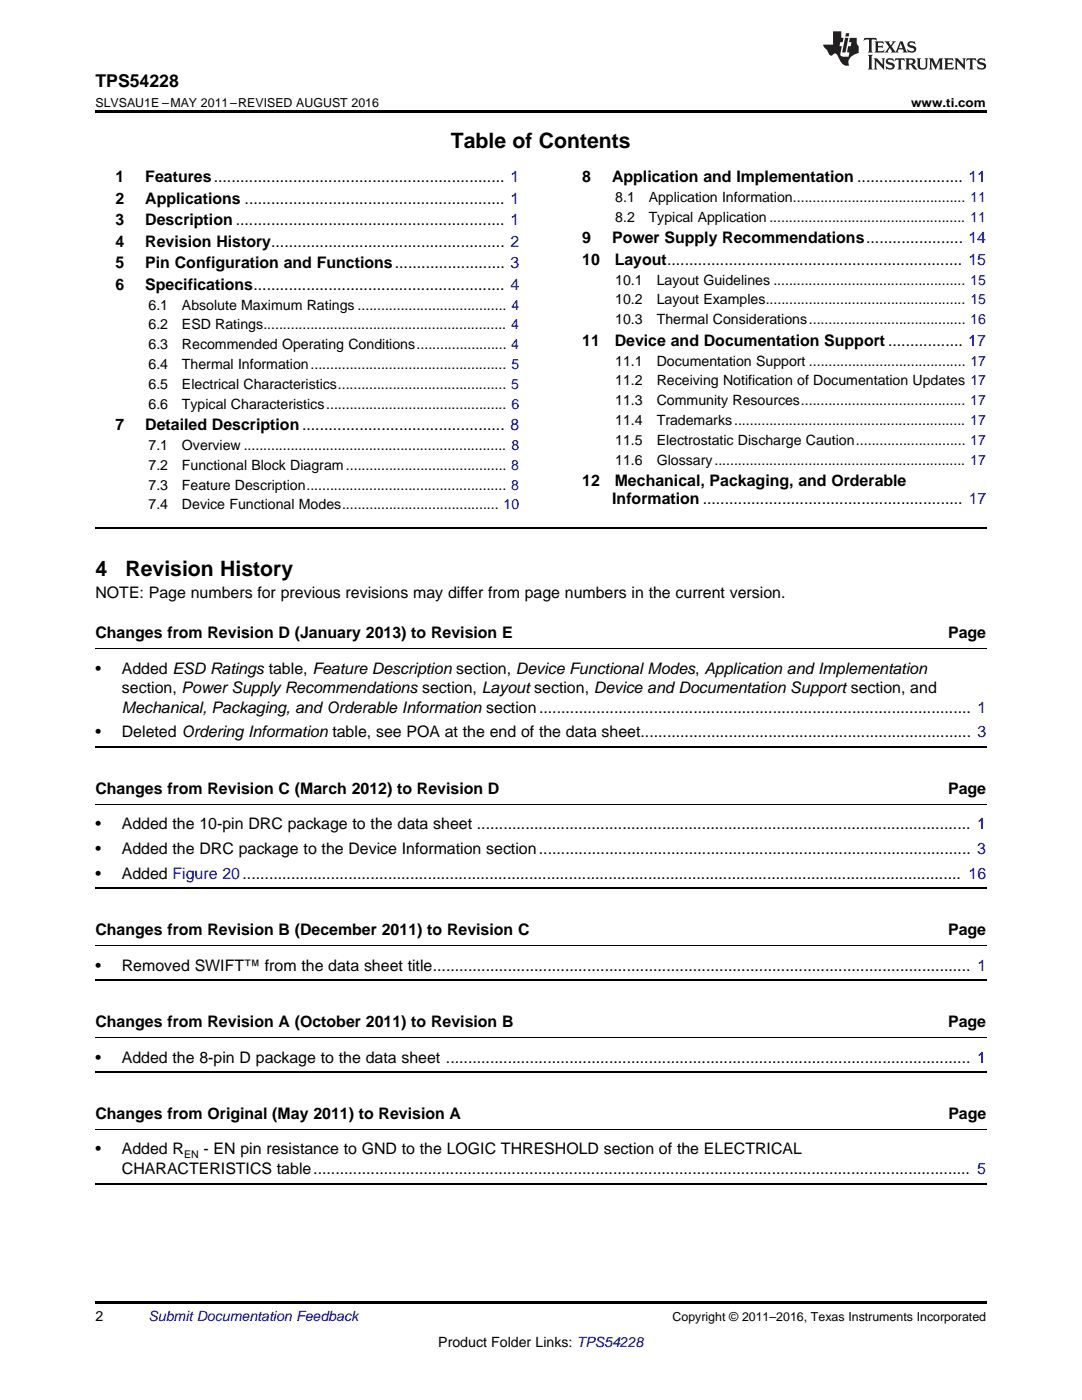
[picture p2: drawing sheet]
<svg xmlns="http://www.w3.org/2000/svg" width="216mm" height="279mm" viewBox="0 0 216 279" stroke-linecap="round" stroke-linejoin="round" font-family="sans-serif">
<defs><g id="words">
<g font-size="4.2">
<text x="90" y="29.6">Table of Contents</text>
<text x="19" y="115">4</text>
<text x="25" y="115">Revision History</text>
</g>
<text font-size="3.5" x="19" y="17.3">TPS54228</text>
<g font-size="3.2">
<text x="23" y="36.3">1</text>
<text x="23" y="40.6">2</text>
<text x="29" y="36.3">Features.................................................................. 1</text>
<text x="29" y="40.6">Applications ........................................................... 1</text>
<text x="116.2" y="36.3">8</text>
<text x="122.1" y="36.3">Application and Implementation ........................ 11</text>
<text x="23" y="44.9">3</text>
<text x="29" y="44.9">Description ............................................................. 1</text>
<text x="23" y="49.2">4</text>
<text x="23" y="53.6">5</text>
<text x="29" y="49.2">Revision History..................................................... 2</text>
<text x="29" y="53.6">Pin Configuration and Functions......................... 3</text>
<text x="116.2" y="48.5">9</text>
<text x="116.2" y="52.8">10</text>
<text x="122.1" y="48.5">Power Supply Recommendations...................... 14</text>
<text x="122.7" y="52.8">Layout................................................................... 15</text>
<text x="23" y="57.9">6</text>
<text x="29" y="57.9">Specifications......................................................... 4</text>
<text x="116.2" y="69">11</text>
<text x="122.7" y="69">Device and Documentation Support ................. 17</text>
<text x="23" y="85.9">7</text>
<text x="29" y="85.9">Detailed Description.............................................. 8</text>
<text x="116.2" y="97">12</text>
<text x="122.2" y="100.5">Information ........................................................... 17</text>
<text x="122.7" y="97">Mechanical, Packaging, and Orderable</text>
<text x="19" y="119.3">NOTE: Page numbers for previous revisions may differ from page numbers in the current version.</text>
<text x="19" y="127.4">Changes from Revision D (January 2013) to Revision E</text>
<text x="189.2" y="127.4">Page</text>
<text x="19" y="134.4">•</text>
<text x="24.3" y="134.4">Added ESD Ratings table, Feature Description section, Device Functional Modes, Application and Implementation</text>
<text x="24.3" y="138.3">section, Power Supply Recommendations section, Layout section, Device and Documentation Support section, and</text>
<text x="24.3" y="142.2">Mechanical, Packaging, and Orderable Information section.................................................................................................. 1</text>
<text x="19" y="147.1">•</text>
<text x="24.3" y="147.1">Deleted Ordering Information table, see POA at the end of the data sheet........................................................................... 3</text>
<text x="19" y="158.4">Changes from Revision C (March 2012) to Revision D</text>
<text x="189.2" y="158.4">Page</text>
<text x="19" y="165.5">•</text>
<text x="24.3" y="165.5">Added the 10-pin DRC package to the data sheet ................................................................................................................ 1</text>
<text x="19" y="170.4">•</text>
<text x="24.3" y="170.4">Added the DRC package to the Device Information section.................................................................................................. 3</text>
<text x="19" y="175.4">•</text>
<text x="24.3" y="175.4">Added Figure 20................................................................................................................................................................... 16</text>
<text x="19" y="186.7">Changes from Revision B (December 2011) to Revision C</text>
<text x="189.2" y="186.7">Page</text>
<text x="19" y="193.7">•</text>
<text x="24.3" y="193.7">Removed SWIFT™ from the data sheet title.......................................................................................................................... 1</text>
<text x="19" y="205">Changes from Revision A (October 2011) to Revision B</text>
<text x="189.2" y="205">Page</text>
<text x="19" y="212.1">•</text>
<text x="24.3" y="212.1">Added the 8-pin D package to the data sheet ....................................................................................................................... 1</text>
<text x="19" y="223.3">Changes from Original (May 2011) to Revision A</text>
<text x="189.2" y="223.3">Page</text>
<text x="19" y="230.4">•</text>
<text x="24.3" y="230.4">Added R</text>
<text x="40.6" y="230.4">- EN pin resistance to GND to the LOGIC THRESHOLD section of the ELECTRICAL</text>
<text x="24.3" y="234.3">CHARACTERISTICS table..................................................................................................................................................... 5</text>
</g>
<g font-size="2.8">
<text x="122.8" y="40.3">8.1</text>
<text x="129.4" y="40.3">Application Information............................................ 11</text>
<text x="122.8" y="44.2">8.2</text>
<text x="129.4" y="44.2">Typical Application .................................................. 11</text>
<text x="122.8" y="56.8">10.1</text>
<text x="131" y="56.8">Layout Guidelines ................................................. 15</text>
<text x="29.6" y="61.8">6.1</text>
<text x="29.6" y="65.8">6.2</text>
<text x="36.3" y="61.8">Absolute Maximum Ratings ...................................... 4</text>
<text x="36.3" y="65.8">ESD Ratings.............................................................. 4</text>
<text x="122.8" y="60.7">10.2</text>
<text x="122.8" y="64.7">10.3</text>
<text x="131" y="60.7">Layout Examples................................................... 15</text>
<text x="131" y="64.7">Thermal Considerations........................................ 16</text>
<text x="29.6" y="69.7">6.3</text>
<text x="36.3" y="69.7">Recommended Operating Conditions....................... 4</text>
<text x="29.6" y="73.7">6.4</text>
<text x="29.6" y="77.6">6.5</text>
<text x="36.3" y="73.7">Thermal Information.................................................. 5</text>
<text x="36.3" y="77.6">Electrical Characteristics........................................... 5</text>
<text x="122.8" y="73">11.1</text>
<text x="122.8" y="76.9">11.2</text>
<text x="131" y="73">Documentation Support ........................................ 17</text>
<text x="131" y="76.9">Receiving Notification of Documentation Updates 17</text>
<text x="29.6" y="81.6">6.6</text>
<text x="36.3" y="81.6">Typical Characteristics.............................................. 6</text>
<text x="122.8" y="80.9">11.3</text>
<text x="131" y="80.9">Community Resources.......................................... 17</text>
<text x="29.6" y="89.8">7.1</text>
<text x="36.3" y="89.8">Overview ................................................................... 8</text>
<text x="122.8" y="84.8">11.4</text>
<text x="122.8" y="88.8">11.5</text>
<text x="131" y="84.8">Trademarks........................................................... 17</text>
<text x="131" y="88.8">Electrostatic Discharge Caution............................ 17</text>
<text x="29.6" y="93.8">7.2</text>
<text x="36.3" y="93.8">Functional Block Diagram......................................... 8</text>
<text x="122.8" y="92.7">11.6</text>
<text x="131" y="92.7">Glossary................................................................ 17</text>
<text x="29.6" y="97.7">7.3</text>
<text x="29.6" y="101.7">7.4</text>
<text x="36.3" y="97.7">Feature Description................................................... 8</text>
<text x="36.3" y="101.7">Device Functional Modes........................................ 10</text>
<text x="19" y="263.6">2</text>
<text x="87.5" y="268.9">Product Folder Links: TPS54228</text>
</g>
<text font-size="2.8" fill="#0000c8" x="29.6" y="263.6">Submit Documentation Feedback</text>
<g font-size="2.5">
<text x="19" y="21.4">SLVSAU1E –MAY 2011–REVISED AUGUST 2016</text>
<text x="181.8" y="21.4">www.ti.com</text>
<text x="134.2" y="263.6">Copyright © 2011–2016, Texas Instruments Incorporated</text>
</g>
<text font-size="2.1" x="36.7" y="231">EN</text>
</g></defs>
<path d="M19 22h177.8v.5h-177.8zM19 259.7h177.8v.5h-177.8z" fill="#000"/>
<path d="M19 105.4h177.8M19 149.1h177.8M19 177.3h177.8M19 195.7h177.8M19 214h177.8M19 236.2h177.8" fill="none" stroke="#000" stroke-width=".35"/>
<path d="M19 129.5h177.8M19 160.5h177.8M19 188.7h177.8M19 207.1h177.8M19 225.4h177.8" fill="none" stroke="#000" stroke-width=".2"/>
<g fill="#231f20">
<path d="M172.5 7.6l-.1 .5 .4-.2h.6v.1v2.1l-.2 .4h.9l-.2-.4v-2.1l.1-.1h.5l.5 .2-.2-.5zM174.5 8.3l.2 .3v1.5l-.2 .4h1.8l.2-.6a1.04 1.04 0 0 1-1.3 .2v-.7h.6l.3 .2v-.6l-.3 .2h-.6v-.6l.8-.1 .4 .3-.2-.5zM176.5 8.3l.9 1.1-.9 1.1h.8l-.2-.2 .4-.7 .5 .7-.2 .2h1.5l-.2-.2 .2-.4h.9l.1 .4-.2 .2h1l-.3-.3-.7-1.9h-.5l-.9 2-.8-1 .9-1h-.8l.1 .3-.4 .5-.3-.6 .1-.2zM179.7 8.6l.4 1h-.7zM181.3 8.4a.63 .63 0 0 0-.2 .7 .63 .63 0 0 0 .6 .4l.6 .2 .1 .2a.75 .75 0 0 1-.7 .4 .75 .75 0 0 1-.6-.5l.1 .7 .1-.1a1.11 1.11 0 0 0 1.5-.6 1.13 1.13 0 0 0-1.2-.8l-.1-.4a1.04 1.04 0 0 1 1.2 .2l-.2-.5-.2 .1-.4-.2zM173.2 10.9l.2 .4v2.2l-.2 .4h1l-.3-.4v-2.2l.3-.4zM174.3 11.6l.3 .4v1.5l-.3 .4h.8l-.2-.4v-1.3l1.5 1.7v-1.9l.2-.4h-.7l.2 .4v.9l-1.1-1.3zM177 11.8a.62 .62 0 0 0-.2 .7 .62 .62 0 0 0 .6 .4l.6 .1 .1 .3a.76 .76 0 0 1-.7 .3 .76 .76 0 0 1-.7-.4l.2 .7 .1-.1a1.11 1.11 0 0 0 1.5-.6 1.13 1.13 0 0 0-1.2-.8l-.1-.4a1.04 1.04 0 0 1 1.2 .2l-.2-.6-.2 .1-.5-.1zM178.7 11.6l-.2 .6a.61 .61 0 0 1 .8-.3v1.6l-.2 .4h.9l-.2-.4v-1.6a.63 .63 0 0 1 .7 .3l-.1-.6zM180.6 11.6l.3 .4v1.5l-.3 .4h1l-.2-.2-.1-.8 .6 .2a.76 .76 0 0 0 1.2 .7l-1-1a.58 .58 0 0 0 .6-.5 .58 .58 0 0 0-.5-.6zM181.4 11.9h.1a.45 .45 0 0 1 .5 .1 .45 .45 0 0 1 .1 .5l-.8 .2zM182.9 11.6l.2 .2a2.17 2.17 0 0 0 .3 1.9 .99 .99 0 0 0 1.6-.6v-1.1l.2-.4h-.7l.2 .2a1.92 1.92 0 0 1-.2 1.8 .6 .6 0 0 1-.9-.5v-1.1l.2-.4zM185.4 11.6l.2 .4v1.5l-.2 .4h.7l-.2-.4v-1.4l.8 1.8 .8-1.8v1.4l-.2 .4h.9l-.2-.4v-1.5l.2-.4h-.8l-.6 1.5-.6-1.5zM188.4 11.6l.2 .4v1.5l-.2 .4h1.8l.1-.6a1.04 1.04 0 0 1-1.2 .1v-.6h.5l.4 .2v-.6l-.4 .2h-.5v-.7h.8l.3 .3-.1-.6zM190.5 11.6l.2 .4v1.5l-.2 .4h.7l-.2-.4v-1.3l1.5 1.7v-1.9l.2-.4h-.7l.2 .4v.9l-1.1-1.3zM192.9 11.6l-.1 .6a.61 .61 0 0 1 .7-.3l.1 1.6-.3 .4h1l-.3-.4 .1-1.6a.63 .63 0 0 1 .7 .3l-.1-.6zM195.2 11.8a.62 .62 0 0 0-.2 .7 .62 .62 0 0 0 .6 .4l.6 .1 .1 .3a.76 .76 0 0 1-.7 .3 .76 .76 0 0 1-.6-.4l.1 .7 .1-.1a1.11 1.11 0 0 0 1.6-.6 1.13 1.13 0 0 0-1.3-.8l-.1-.4a1.04 1.04 0 0 1 1.2 .2l-.1-.6-.2 .1-.5-.1z"/>
<path d="M166.2 6.3v2.6h-1.9v.4l.8 .9a.91 .91 0 0 0 1 .8 .56 .56 0 0 1 .5-.3 .56 .56 0 0 1 .5 .3l.4 .8a1.53 1.53 0 0 0 1.9 1.2 1.54 1.54 0 0 1 1-2.1l.9-.3v-1.4a1.52 1.52 0 0 1-.4-1.6h-1.3l-.2 .8h.5l-.2 .8h-.5l-.1 1v.2l.4 .1-.2 .8a1.93 1.93 0 0 1-1.6-.3l.3-1.8h-.5l.2-.8h.4l.2-.8h-.4v-1.3zM168.6 7.6l-.6 2.9h.7l.6-2.9zM168.8 6.6l-.1 .7h.6l.2-.7z"/>
</g>
<use href="#words"/>
</svg>
